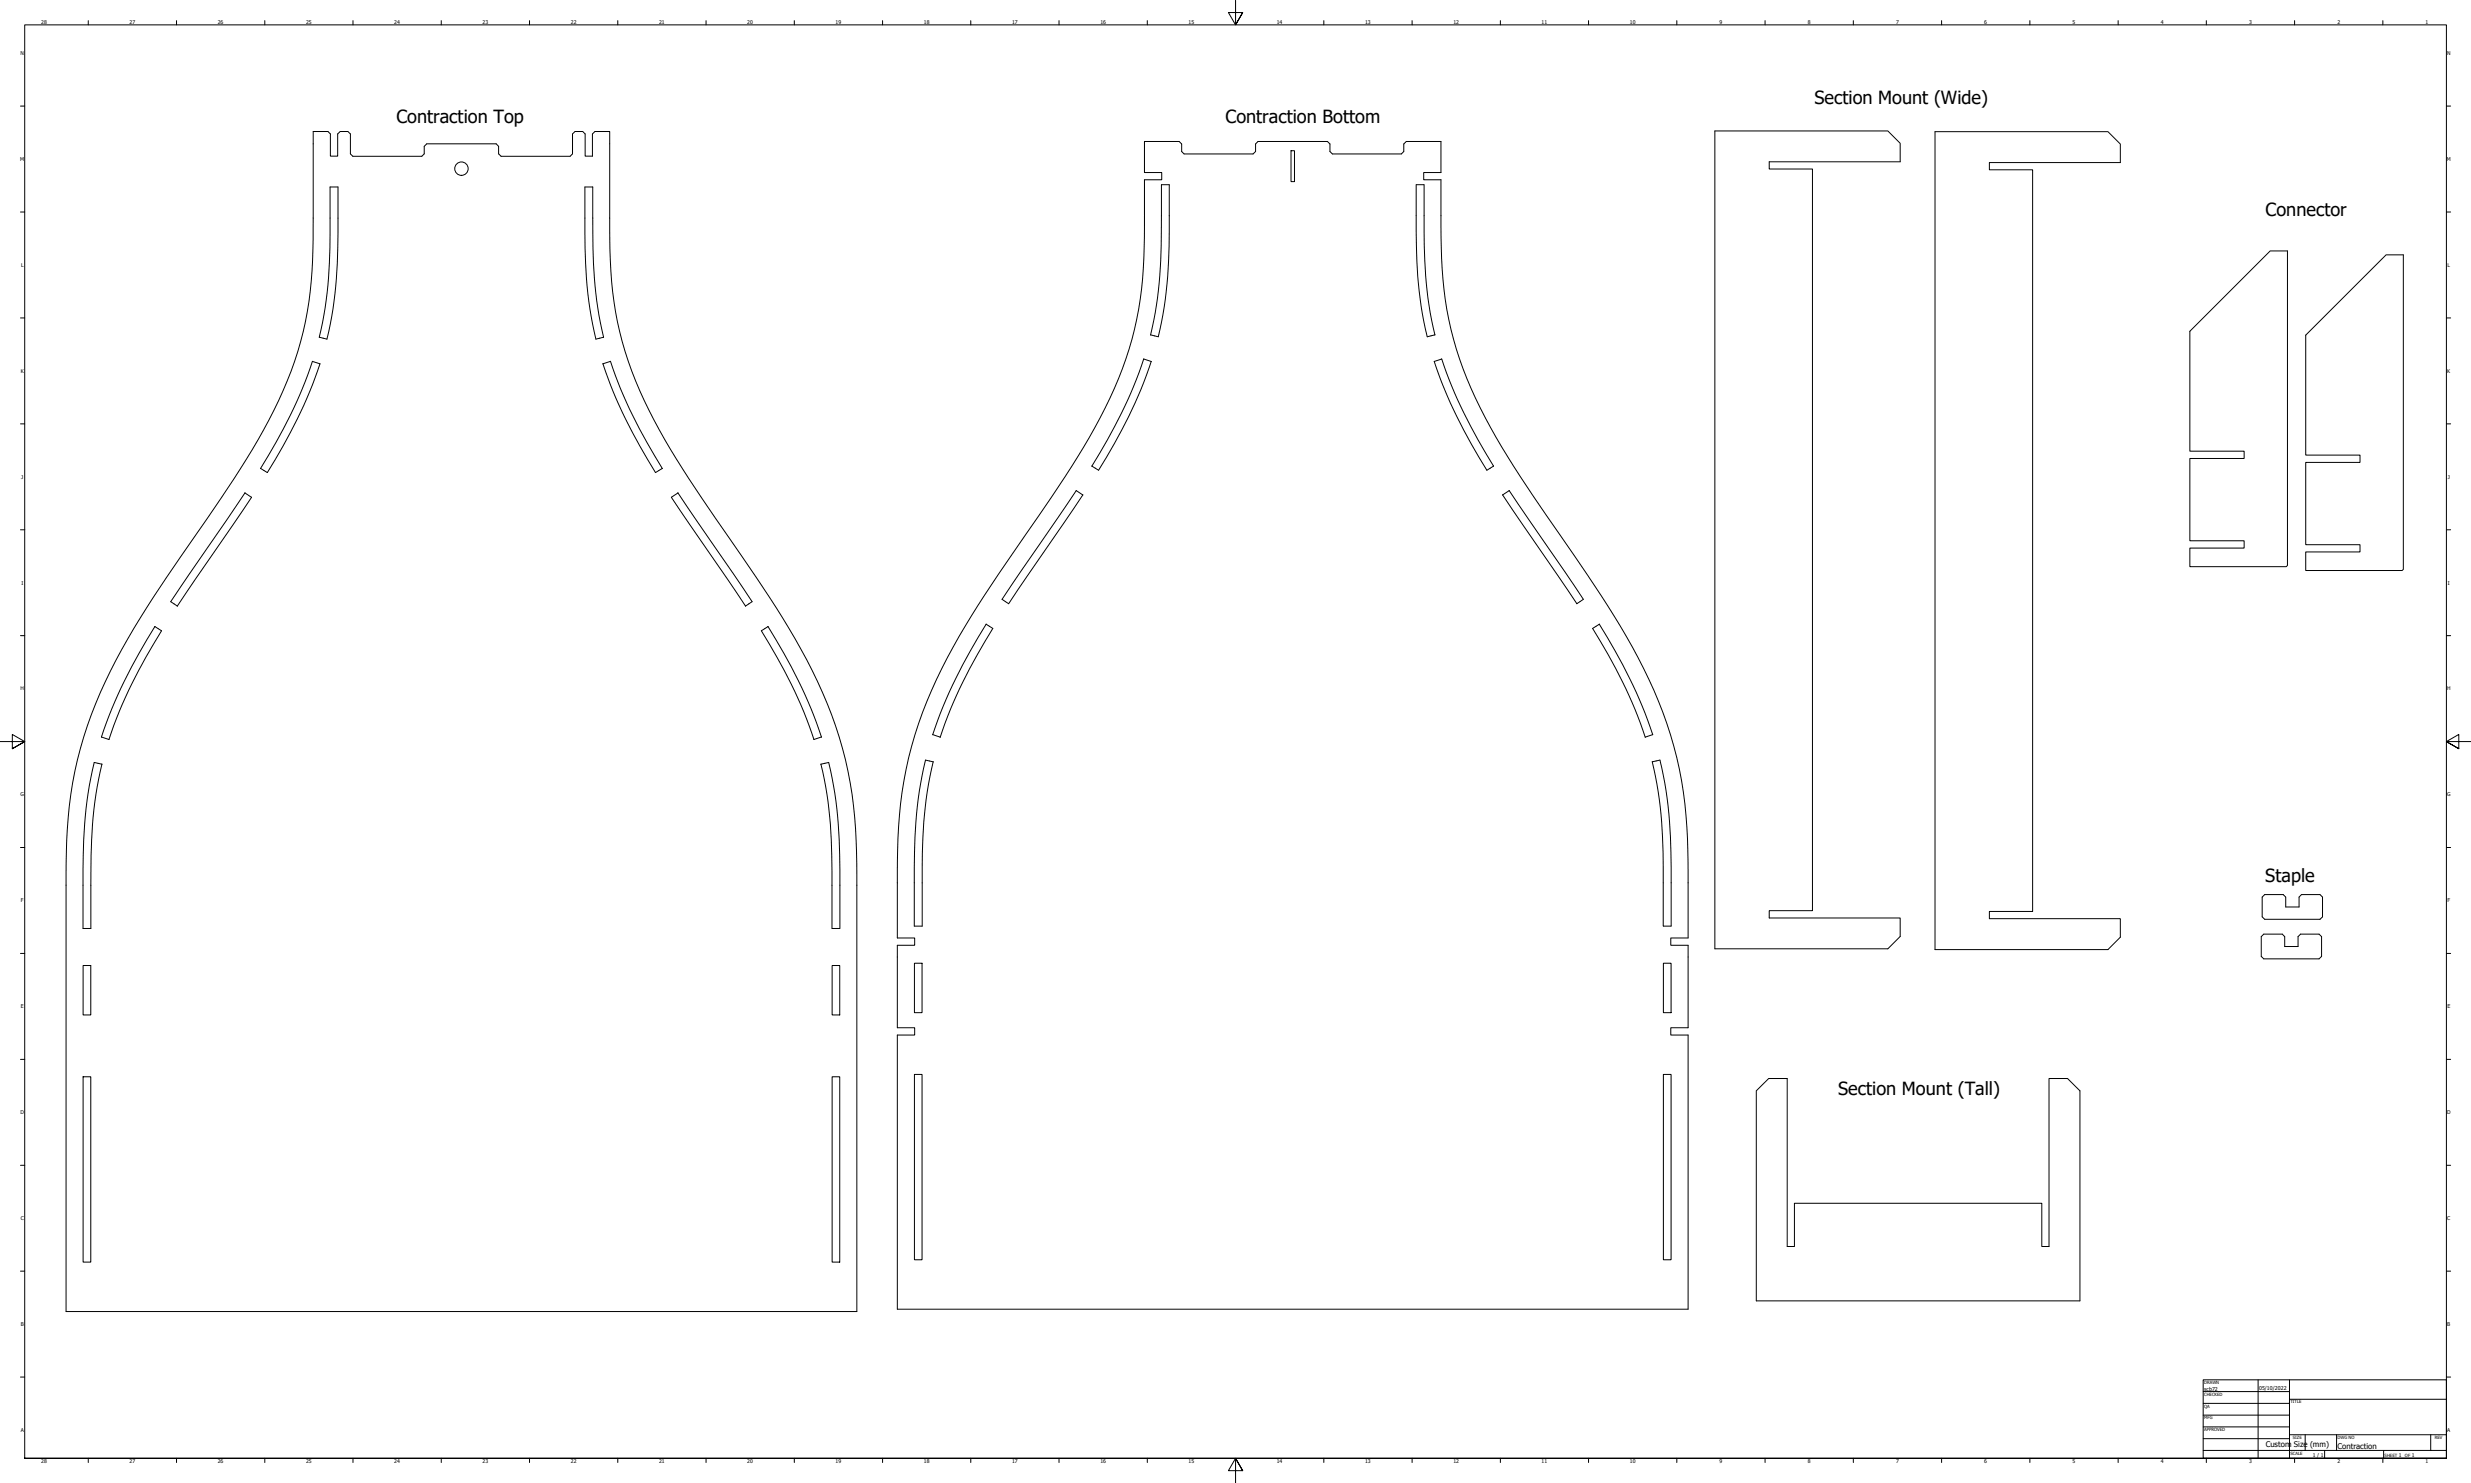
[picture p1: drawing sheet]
<svg xmlns="http://www.w3.org/2000/svg" width="2000mm" height="1200mm" viewBox="0 0 2000 1200" stroke-linecap="round" stroke-linejoin="round" font-family="sans-serif">
<defs><g id="words">
<g font-size="14.7">
<text x="1469" y="84">Section Mount (Wide)</text>
<text x="321" y="99">Contraction Top</text>
<text x="992" y="99">Contraction Bottom</text>
<text x="1834" y="175">Connector</text>
<text x="1833" y="714">Staple</text>
<text x="1488" y="886">Section Mount (Tall)</text>
</g>
<g font-size="6.3">
<text x="1834" y="1171">Custom</text>
<text x="1857" y="1171">Size (mm)</text>
<text x="1892" y="1173">Contraction</text>
</g>
<g font-size="4.3">
<text x="1784" y="1125">scb72</text>
<text x="1828" y="1125">05/10/2022</text>
</g>
<g font-size="4.2">
<text x="33" y="20">28</text>
<text x="105" y="20">27</text>
<text x="176" y="20">26</text>
<text x="248" y="20">25</text>
<text x="319" y="20">24</text>
<text x="391" y="20">23</text>
<text x="462" y="20">22</text>
<text x="533" y="20">21</text>
<text x="605" y="20">20</text>
<text x="676" y="20">19</text>
<text x="748" y="20">18</text>
<text x="819" y="20">17</text>
<text x="891" y="20">16</text>
<text x="962" y="20">15</text>
<text x="1033" y="20">14</text>
<text x="1105" y="20">13</text>
<text x="1176" y="20">12</text>
<text x="1248" y="20">11</text>
<text x="1319" y="20">10</text>
<text x="1392" y="20">9</text>
<text x="1463" y="20">8</text>
<text x="1535" y="20">7</text>
<text x="1606" y="20">6</text>
<text x="1677" y="20">5</text>
<text x="1749" y="20">4</text>
<text x="1820" y="20">3</text>
<text x="1892" y="20">2</text>
<text x="1963" y="20">1</text>
<text x="17" y="45">N</text>
<text x="1981" y="45">N</text>
<text x="16" y="130">M</text>
<text x="1980" y="130">M</text>
<text x="17" y="216">L</text>
<text x="1981" y="216">L</text>
<text x="17" y="302">K</text>
<text x="1981" y="302">K</text>
<text x="17" y="387">J</text>
<text x="1981" y="387">J</text>
<text x="17" y="473">I</text>
<text x="1981" y="473">I</text>
<text x="17" y="559">H</text>
<text x="1981" y="559">H</text>
<text x="17" y="645">G</text>
<text x="1981" y="645">G</text>
<text x="17" y="730">F</text>
<text x="1981" y="730">F</text>
<text x="17" y="816">E</text>
<text x="1981" y="816">E</text>
<text x="17" y="902">D</text>
<text x="1981" y="902">D</text>
<text x="17" y="987">C</text>
<text x="1981" y="987">C</text>
<text x="17" y="1073">B</text>
<text x="1981" y="1073">B</text>
<text x="17" y="1159">A</text>
<text x="1981" y="1159">A</text>
<text x="1872" y="1179">1 / 1</text>
<text x="1942" y="1179">1</text>
<text x="1952" y="1179">1</text>
<text x="33" y="1184">28</text>
<text x="105" y="1184">27</text>
<text x="176" y="1184">26</text>
<text x="248" y="1184">25</text>
<text x="319" y="1184">24</text>
<text x="391" y="1184">23</text>
<text x="462" y="1184">22</text>
<text x="533" y="1184">21</text>
<text x="605" y="1184">20</text>
<text x="676" y="1184">19</text>
<text x="748" y="1184">18</text>
<text x="819" y="1184">17</text>
<text x="891" y="1184">16</text>
<text x="962" y="1184">15</text>
<text x="1033" y="1184">14</text>
<text x="1105" y="1184">13</text>
<text x="1176" y="1184">12</text>
<text x="1248" y="1184">11</text>
<text x="1319" y="1184">10</text>
<text x="1392" y="1184">9</text>
<text x="1463" y="1184">8</text>
<text x="1535" y="1184">7</text>
<text x="1606" y="1184">6</text>
<text x="1677" y="1184">5</text>
<text x="1749" y="1184">4</text>
<text x="1820" y="1184">3</text>
<text x="1892" y="1184">2</text>
<text x="1963" y="1184">1</text>
</g>
<g font-size="3.5">
<text x="1784" y="1120">DRAWN</text>
<text x="1784" y="1130">CHECKED</text>
<text x="1784" y="1139">QA</text>
<text x="1854" y="1136">TITLE</text>
<text x="1784" y="1149">MFG</text>
<text x="1784" y="1158">APPROVED</text>
<text x="1856" y="1164">SIZE</text>
<text x="1892" y="1164">DWG NO</text>
<text x="1971" y="1164">REV</text>
<text x="1854" y="1177">SCALE</text>
<text x="1930" y="1179">SHEET</text>
<text x="1946" y="1179">OF</text>
</g>
</g></defs>
<!-- layer: Visible (ANSI) -->
<g fill="none" stroke="#000" stroke-width=".81">
<path d="M253 106h12l2 2v18h6v-18l2-2h7l2 2v17l2 1h55l2-1v-7l2-2h57l2 2v7l2 1h55l2-1v-17l2-2h7l2 2v18h5v-18l3-2h11v70a341 341 0 0 0 13 108 409 409 0 0 0 52 103l10 16a1999 1999 0 0 1 70 105 356 356 0 0 1 52 135 516 516 0 0 1 3 73v345h-640v-345a382 382 0 0 1 15-119 446 446 0 0 1 56-114l11-16a1966 1966 0 0 0 69-103 318 318 0 0 0 46-120 461 461 0 0 0 3-68zM926 114h28l2 3v6l2 2h56l2-2v-6l2-3h56l2 3v6l2 2h56l2-2v-6l2-3h28v26h-14v5h14v30a346 346 0 0 0 13 108 409 409 0 0 0 51 103l11 15a1774 1774 0 0 1 75 114 341 341 0 0 1 48 136l2 37v71h-14v6h14v67h-14v6h14v221h-640v-221h14v-6h-14v-67h14v-6h-14v-45a382 382 0 0 1 14-119 445 445 0 0 1 57-113l22-33a1256 1256 0 0 0 63-95 302 302 0 0 0 42-120l2-33v-56h14v-5h-14zM1388 106h140l10 10v15h-106v6h35v600h-35v6h106v15l-10 10h-140zM1566 107h140l10 10v15h-106v5h35v601h-35v5h106v15l-10 10h-140zM1045 122h3v25h-3zM267 151h7v25a386 386 0 0 1-8 92l-1 6-7-1a357 357 0 0 0 9-97zM473 151h7v25a369 369 0 0 0 8 97l-6 1a338 338 0 0 1-9-85zM940 149h6a666 666 0 0 1-3 93l-6 31-6-2a331 331 0 0 0 9-84zM1146 149h7v26a357 357 0 0 0 8 96l-6 2a341 341 0 0 1-9-86zM1837 203h14v255l-1 1h-78v-15h44v-6h-44v-67h44v-6h-44v-97zM488 273h1M1866 271l65-65h14v255l-1 1h-78v-15h44v-6h-44v-67h44v-6h-44z"/>
<path d="M253 292l6 2a374 374 0 0 1-43 88l-5-3a383 383 0 0 0 42-87zM488 294a392 392 0 0 0 43 88l5-3M488 294l6-2a386 386 0 0 0 42 87M488 294h.1M926 291a384 384 0 0 1-42 86M926 291h.1M926 291l6 1a374 374 0 0 1-43 89l-5-4M1161 293a390 390 0 0 0 42 88l6-4M1161 292l6-1a384 384 0 0 0 42 86M1161 292v1M536 379h.1M884 377h.1"/>
<path d="M1209 377h.1M871 397l5 4-60 88-5-4zM871 397h.1M1221 397h.1M203 402l-5-3-45 66-15 22 5 3M203 402h1M204 402l-60 88M543 402l6-3 60 88-6 3zM1216 401l5-4 60 88-5 4zM143 490h1M125 507a394 394 0 0 0-43 89M125 507h.1"/>
<path d="M125 507l6 3a401 401 0 0 0-43 88l-6-2M622 507l-6 3a391 391 0 0 1 43 88M622 507a394 394 0 0 1 43 89l-6 2M622 507h.1M798 505a394 394 0 0 0-43 90M798 505h.1M798 505l6 4a401 401 0 0 0-43 88l-6-2M1294 505l-5 4a391 391 0 0 1 43 88M1294 505a394 394 0 0 1 44 90l-6 2M1294 505h.1M82 596h.1M659 598h.1"/>
<path d="M755 595h.1M1332 597h.1M76 617l6 1a337 337 0 0 0-8 86v47h-7v-35a388 388 0 0 1 8-93zM664 618h1M665 618l6-1a342 342 0 0 1 9 87v47h-7v-35a386 386 0 0 0-7-92zM749 615l6 2a370 370 0 0 0-9 98v34h-6v-35a388 388 0 0 1 8-93zM1337 617h.1M1337 617l6-2a342 342 0 0 1 10 87v47h-7v-34a367 367 0 0 0-9-98zM1831 726l2-2h15l2 2v8h11v-8l2-2h15l2 2v16l-2 2h-45l-2-2zM1830 758l2-2h15l2 2v8h11v-8l2-2h15l2 2v16l-2 2h-45l-2-2zM740 780h6v40h-6zM1346 780h6v40h-6z"/>
<path d="M67 781h6v40h-6zM673 781h7v40h-7zM67 871h6v150h-6zM673 871h7v150h-7zM740 870h6v149h-6zM1346 870h6v149h-6zM1421 883l10-10h15v136h6v-35h201v35h5v-136h15l10 10v170h-262z"/>
<circle cx="373" cy="136" r="5"/>
</g>
<!-- layer: Border (ANSI) -->
<g fill="none" stroke="#000" stroke-width=".81">
<path d="M71 17v3M143 17v3M214 17v3M286 17v3M357 17v3M429 17v3M500 17v3M571 17v3M643 17v3M714 17v3M786 17v3M857 17v3"/>
<path d="M929 17v3M1000 0v20l-6-10h12l-6 10 6-10M1071 17v3M1143 17v3M1214 17v3M1286 17v3M1357 17v3M1429 17v3M1500 17v3M1571 17v3M1643 17v3M1714 17v3"/>
<path d="M1786 17v3M1857 17v3M1929 17v3M17 86h3M1980 86h3M17 172h3M1980 172h3M17 257h3M1980 257h3M17 343h3M1980 343h3M17 429h3"/>
<path d="M1980 429h3M17 514h3M1980 514h3M0 600h20l-10-6v12l10-6-10 6M2000 600h-20l10-6v12l-10-6 10 6M17 686h3M1980 686h3M17 772h3M1980 772h3M17 857h3M1980 857h3M17 943h3"/>
<path d="M1980 943h3M17 1029h3M1980 1029h3M17 1114h3M1980 1114h3M20 1180v-1160h1960v1160h-1960h1960M71 1180v4M143 1180v4M214 1180v4M286 1180v4M357 1180v4M429 1180v4"/>
<path d="M500 1180v4M571 1180v4M643 1180v4M714 1180v4M786 1180v4M857 1180v4M929 1180v4M1006 1190l-6-10 6 10h-12l6-10v20M1071 1180v4M1143 1180v4M1214 1180v4M1286 1180v4"/>
<path d="M1357 1180v4M1429 1180v4M1500 1180v4M1571 1180v4M1643 1180v4M1714 1180v4M1786 1180v4M1857 1180v4M1929 1180v4"/>
</g>
<!-- layer: Title (ANSI) -->
<g fill="none" stroke="#000" stroke-width=".81">
<path d="M1783 1117h197v63h-197zM1828 1117v63M1853 1117v63M1783 1126h70M1783 1136h70M1853 1132h127M1783 1145h70M1783 1155h70M1783 1174h197M1783 1164h70M1853 1161h127M1866 1161v13"/>
<path d="M1881 1174v6M1891 1161v13M1929 1174v6M1967 1161v13"/>
</g>
<use href="#words"/>
</svg>
